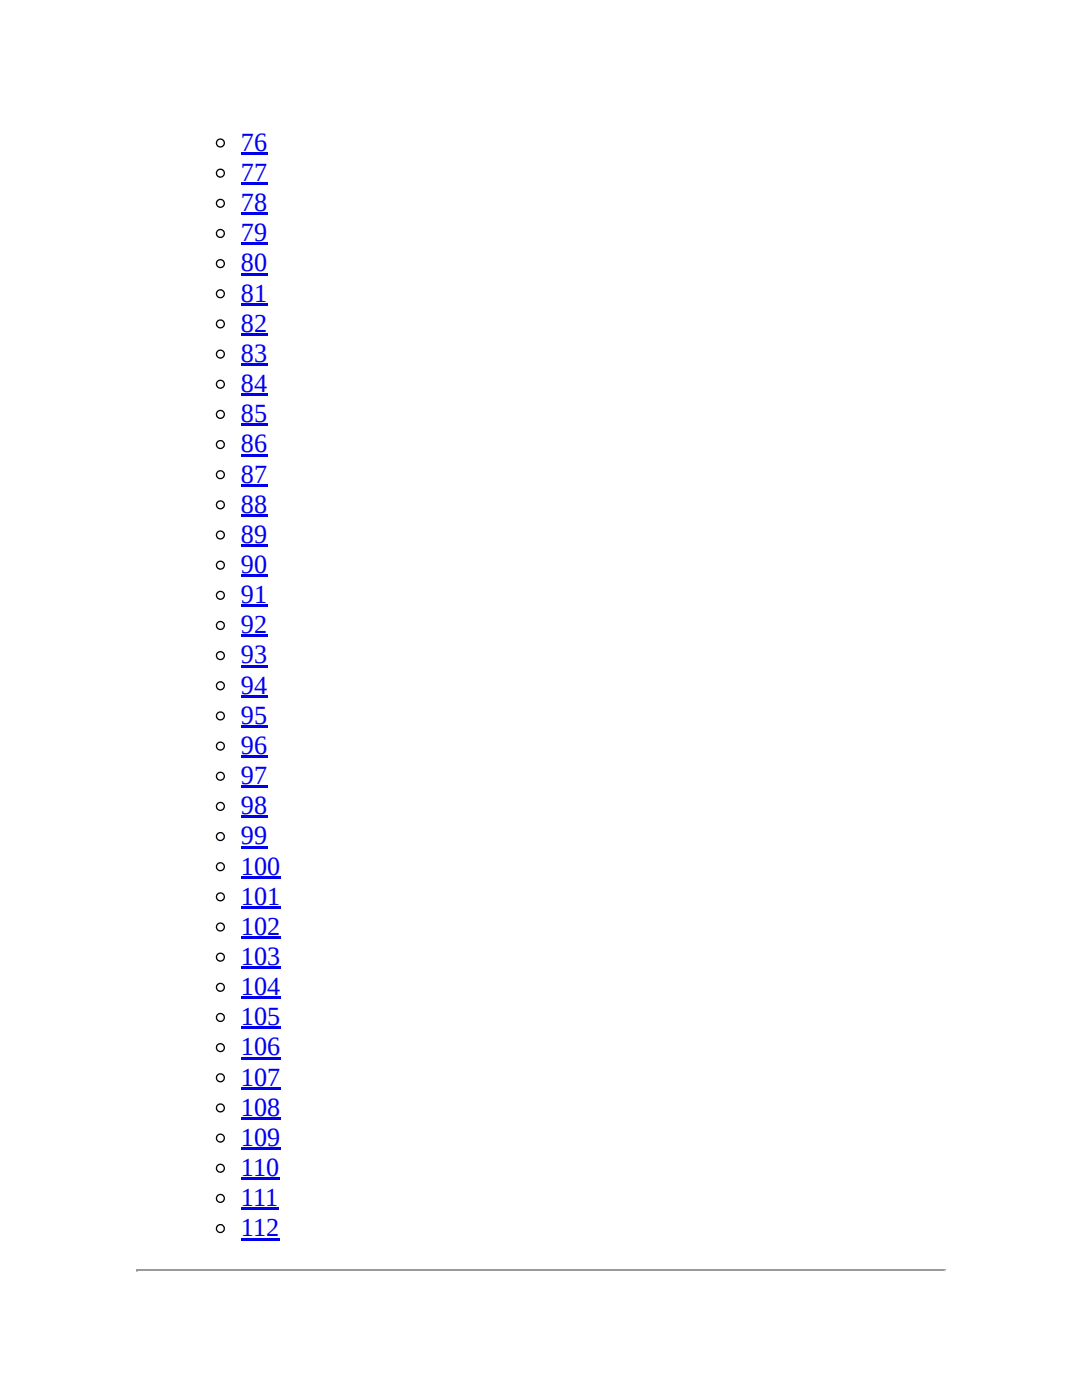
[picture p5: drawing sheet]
<svg xmlns="http://www.w3.org/2000/svg" width="216mm" height="279mm" viewBox="0 0 216 279" stroke-linecap="round" stroke-linejoin="round" font-family="sans-serif">
<defs><g id="words">
<g font-size="5.2" fill="#00e">
<text x="48.1" y="30.1">76</text>
<text x="48.1" y="36.1">77</text>
<text x="48.1" y="42.1">78</text>
<text x="48.1" y="48.2">79</text>
<text x="48.1" y="54.2">80</text>
<text x="48.1" y="60.2">81</text>
<text x="48.1" y="66.2">82</text>
<text x="48.1" y="72.2">83</text>
<text x="48.1" y="78.3">84</text>
<text x="48.1" y="84.3">85</text>
<text x="48.1" y="90.3">86</text>
<text x="48.1" y="96.3">87</text>
<text x="48.1" y="102.3">88</text>
<text x="48.1" y="108.3">89</text>
<text x="48.1" y="114.4">90</text>
<text x="48.1" y="120.4">91</text>
<text x="48.1" y="126.4">92</text>
<text x="48.1" y="132.4">93</text>
<text x="48.1" y="138.4">94</text>
<text x="48.1" y="144.4">95</text>
<text x="48.1" y="150.5">96</text>
<text x="48.1" y="156.5">97</text>
<text x="48.1" y="162.5">98</text>
<text x="48.1" y="168.5">99</text>
<text x="48.1" y="174.5">100</text>
<text x="48.1" y="180.6">101</text>
<text x="48.1" y="186.6">102</text>
<text x="48.1" y="192.6">103</text>
<text x="48.1" y="198.6">104</text>
<text x="48.1" y="204.6">105</text>
<text x="48.1" y="210.6">106</text>
<text x="48.1" y="216.7">107</text>
<text x="48.1" y="222.7">108</text>
<text x="48.1" y="228.7">109</text>
<text x="48.1" y="234.7">110</text>
<text x="48.1" y="240.7">111</text>
<text x="48.1" y="246.8">112</text>
</g>
</g></defs>
<path d="M27.2 253.4h161.5" fill="none" stroke="#9a9a9a" stroke-width=".26"/>
<path d="M188.7 253.3v.6h-.3v-.3z" fill="#eee"/>
<path d="M27.2 253.3h.3v.6h-.3z" fill="#9a9a9a"/>
<circle cx="44" cy="28.5" r=".79" fill="none" stroke="#000" stroke-width=".26"/>
<path d="M48.1 30.4h5.2v.5h-5.2z" fill="#00e"/>
<circle cx="44" cy="34.6" r=".79" fill="none" stroke="#000" stroke-width=".26"/>
<path d="M48.1 36.4h5.2v.5h-5.2z" fill="#00e"/>
<circle cx="44" cy="40.6" r=".78" fill="none" stroke="#000" stroke-width=".26"/>
<path d="M48.1 42.4h5.2v.5h-5.2z" fill="#00e"/>
<circle cx="44" cy="46.6" r=".78" fill="none" stroke="#000" stroke-width=".26"/>
<path d="M48.1 48.4h5.2v.5h-5.2z" fill="#00e"/>
<circle cx="44" cy="52.6" r=".78" fill="none" stroke="#000" stroke-width=".26"/>
<path d="M48.1 54.4h5.2v.6h-5.2z" fill="#00e"/>
<circle cx="44" cy="58.6" r=".78" fill="none" stroke="#000" stroke-width=".26"/>
<path d="M48.1 60.5h5.2v.5h-5.2z" fill="#00e"/>
<circle cx="44" cy="64.6" r=".79" fill="none" stroke="#000" stroke-width=".26"/>
<path d="M48.1 66.5h5.2v.5h-5.2z" fill="#00e"/>
<circle cx="44" cy="70.7" r=".78" fill="none" stroke="#000" stroke-width=".26"/>
<path d="M48.1 72.5h5.2v.5h-5.2z" fill="#00e"/>
<circle cx="44" cy="76.7" r=".78" fill="none" stroke="#000" stroke-width=".26"/>
<path d="M48.1 78.5h5.2v.5h-5.2z" fill="#00e"/>
<circle cx="44" cy="82.7" r=".79" fill="none" stroke="#000" stroke-width=".26"/>
<path d="M48.1 84.5h5.2v.6h-5.2z" fill="#00e"/>
<circle cx="44" cy="88.7" r=".79" fill="none" stroke="#000" stroke-width=".26"/>
<path d="M48.1 90.6h5.2v.5h-5.2z" fill="#00e"/>
<circle cx="44" cy="94.7" r=".78" fill="none" stroke="#000" stroke-width=".26"/>
<path d="M48.1 96.6h5.2v.5h-5.2z" fill="#00e"/>
<circle cx="44" cy="100.8" r=".78" fill="none" stroke="#000" stroke-width=".26"/>
<path d="M48.1 102.6h5.2v.5h-5.2z" fill="#00e"/>
<circle cx="44" cy="106.8" r=".79" fill="none" stroke="#000" stroke-width=".26"/>
<path d="M48.1 108.6h5.2v.5h-5.2z" fill="#00e"/>
<circle cx="44" cy="112.8" r=".78" fill="none" stroke="#000" stroke-width=".26"/>
<path d="M48.1 114.6h5.2v.5h-5.2z" fill="#00e"/>
<circle cx="44" cy="118.8" r=".78" fill="none" stroke="#000" stroke-width=".26"/>
<path d="M48.1 120.6h5.2v.6h-5.2z" fill="#00e"/>
<circle cx="44" cy="124.8" r=".78" fill="none" stroke="#000" stroke-width=".26"/>
<path d="M48.1 126.7h5.2v.5h-5.2z" fill="#00e"/>
<circle cx="44" cy="130.8" r=".78" fill="none" stroke="#000" stroke-width=".26"/>
<path d="M48.1 132.7h5.2v.5h-5.2z" fill="#00e"/>
<circle cx="44" cy="136.9" r=".78" fill="none" stroke="#000" stroke-width=".26"/>
<path d="M48.1 138.7h5.2v.5h-5.2z" fill="#00e"/>
<circle cx="44" cy="142.9" r=".78" fill="none" stroke="#000" stroke-width=".26"/>
<path d="M48.1 144.7h5.2v.5h-5.2z" fill="#00e"/>
<circle cx="44" cy="148.9" r=".79" fill="none" stroke="#000" stroke-width=".26"/>
<path d="M48.1 150.7h5.2v.6h-5.2z" fill="#00e"/>
<circle cx="44" cy="154.9" r=".78" fill="none" stroke="#000" stroke-width=".26"/>
<path d="M48.1 156.7h5.2v.6h-5.2z" fill="#00e"/>
<circle cx="44" cy="160.9" r=".79" fill="none" stroke="#000" stroke-width=".26"/>
<path d="M48.1 162.8h5.2v.5h-5.2z" fill="#00e"/>
<circle cx="44" cy="167" r=".78" fill="none" stroke="#000" stroke-width=".26"/>
<path d="M48.1 168.8h5.2v.5h-5.2z" fill="#00e"/>
<circle cx="44" cy="173" r=".78" fill="none" stroke="#000" stroke-width=".26"/>
<path d="M48.1 174.8h7.8v.5h-7.8z" fill="#00e"/>
<circle cx="44" cy="179" r=".78" fill="none" stroke="#000" stroke-width=".26"/>
<path d="M48.1 180.8h7.8v.5h-7.8z" fill="#00e"/>
<circle cx="44" cy="185" r=".78" fill="none" stroke="#000" stroke-width=".26"/>
<path d="M48.1 186.8h7.8v.6h-7.8z" fill="#00e"/>
<circle cx="44" cy="191" r=".79" fill="none" stroke="#000" stroke-width=".26"/>
<path d="M48.1 192.9h7.8v.5h-7.8z" fill="#00e"/>
<circle cx="44" cy="197" r=".78" fill="none" stroke="#000" stroke-width=".26"/>
<path d="M48.1 198.9h7.8v.5h-7.8z" fill="#00e"/>
<circle cx="44" cy="203.1" r=".78" fill="none" stroke="#000" stroke-width=".26"/>
<path d="M48.1 204.9h7.8v.5h-7.8z" fill="#00e"/>
<circle cx="44" cy="209.1" r=".78" fill="none" stroke="#000" stroke-width=".26"/>
<path d="M48.1 210.9h7.8v.5h-7.8z" fill="#00e"/>
<circle cx="44" cy="215.1" r=".79" fill="none" stroke="#000" stroke-width=".26"/>
<path d="M48.1 216.9h7.8v.5h-7.8z" fill="#00e"/>
<circle cx="44" cy="221.1" r=".78" fill="none" stroke="#000" stroke-width=".26"/>
<path d="M48.1 222.9h7.8v.6h-7.8z" fill="#00e"/>
<circle cx="44" cy="227.1" r=".78" fill="none" stroke="#000" stroke-width=".26"/>
<path d="M48.1 229h7.8v.5h-7.8z" fill="#00e"/>
<circle cx="44" cy="233.1" r=".79" fill="none" stroke="#000" stroke-width=".26"/>
<path d="M48.1 235h7.6v.5h-7.6z" fill="#00e"/>
<circle cx="44" cy="239.2" r=".78" fill="none" stroke="#000" stroke-width=".26"/>
<path d="M48.1 241h7.4v.5h-7.4z" fill="#00e"/>
<circle cx="44" cy="245.2" r=".78" fill="none" stroke="#000" stroke-width=".26"/>
<path d="M48.1 247h7.6v.5h-7.6z" fill="#00e"/>
<use href="#words"/>
</svg>
